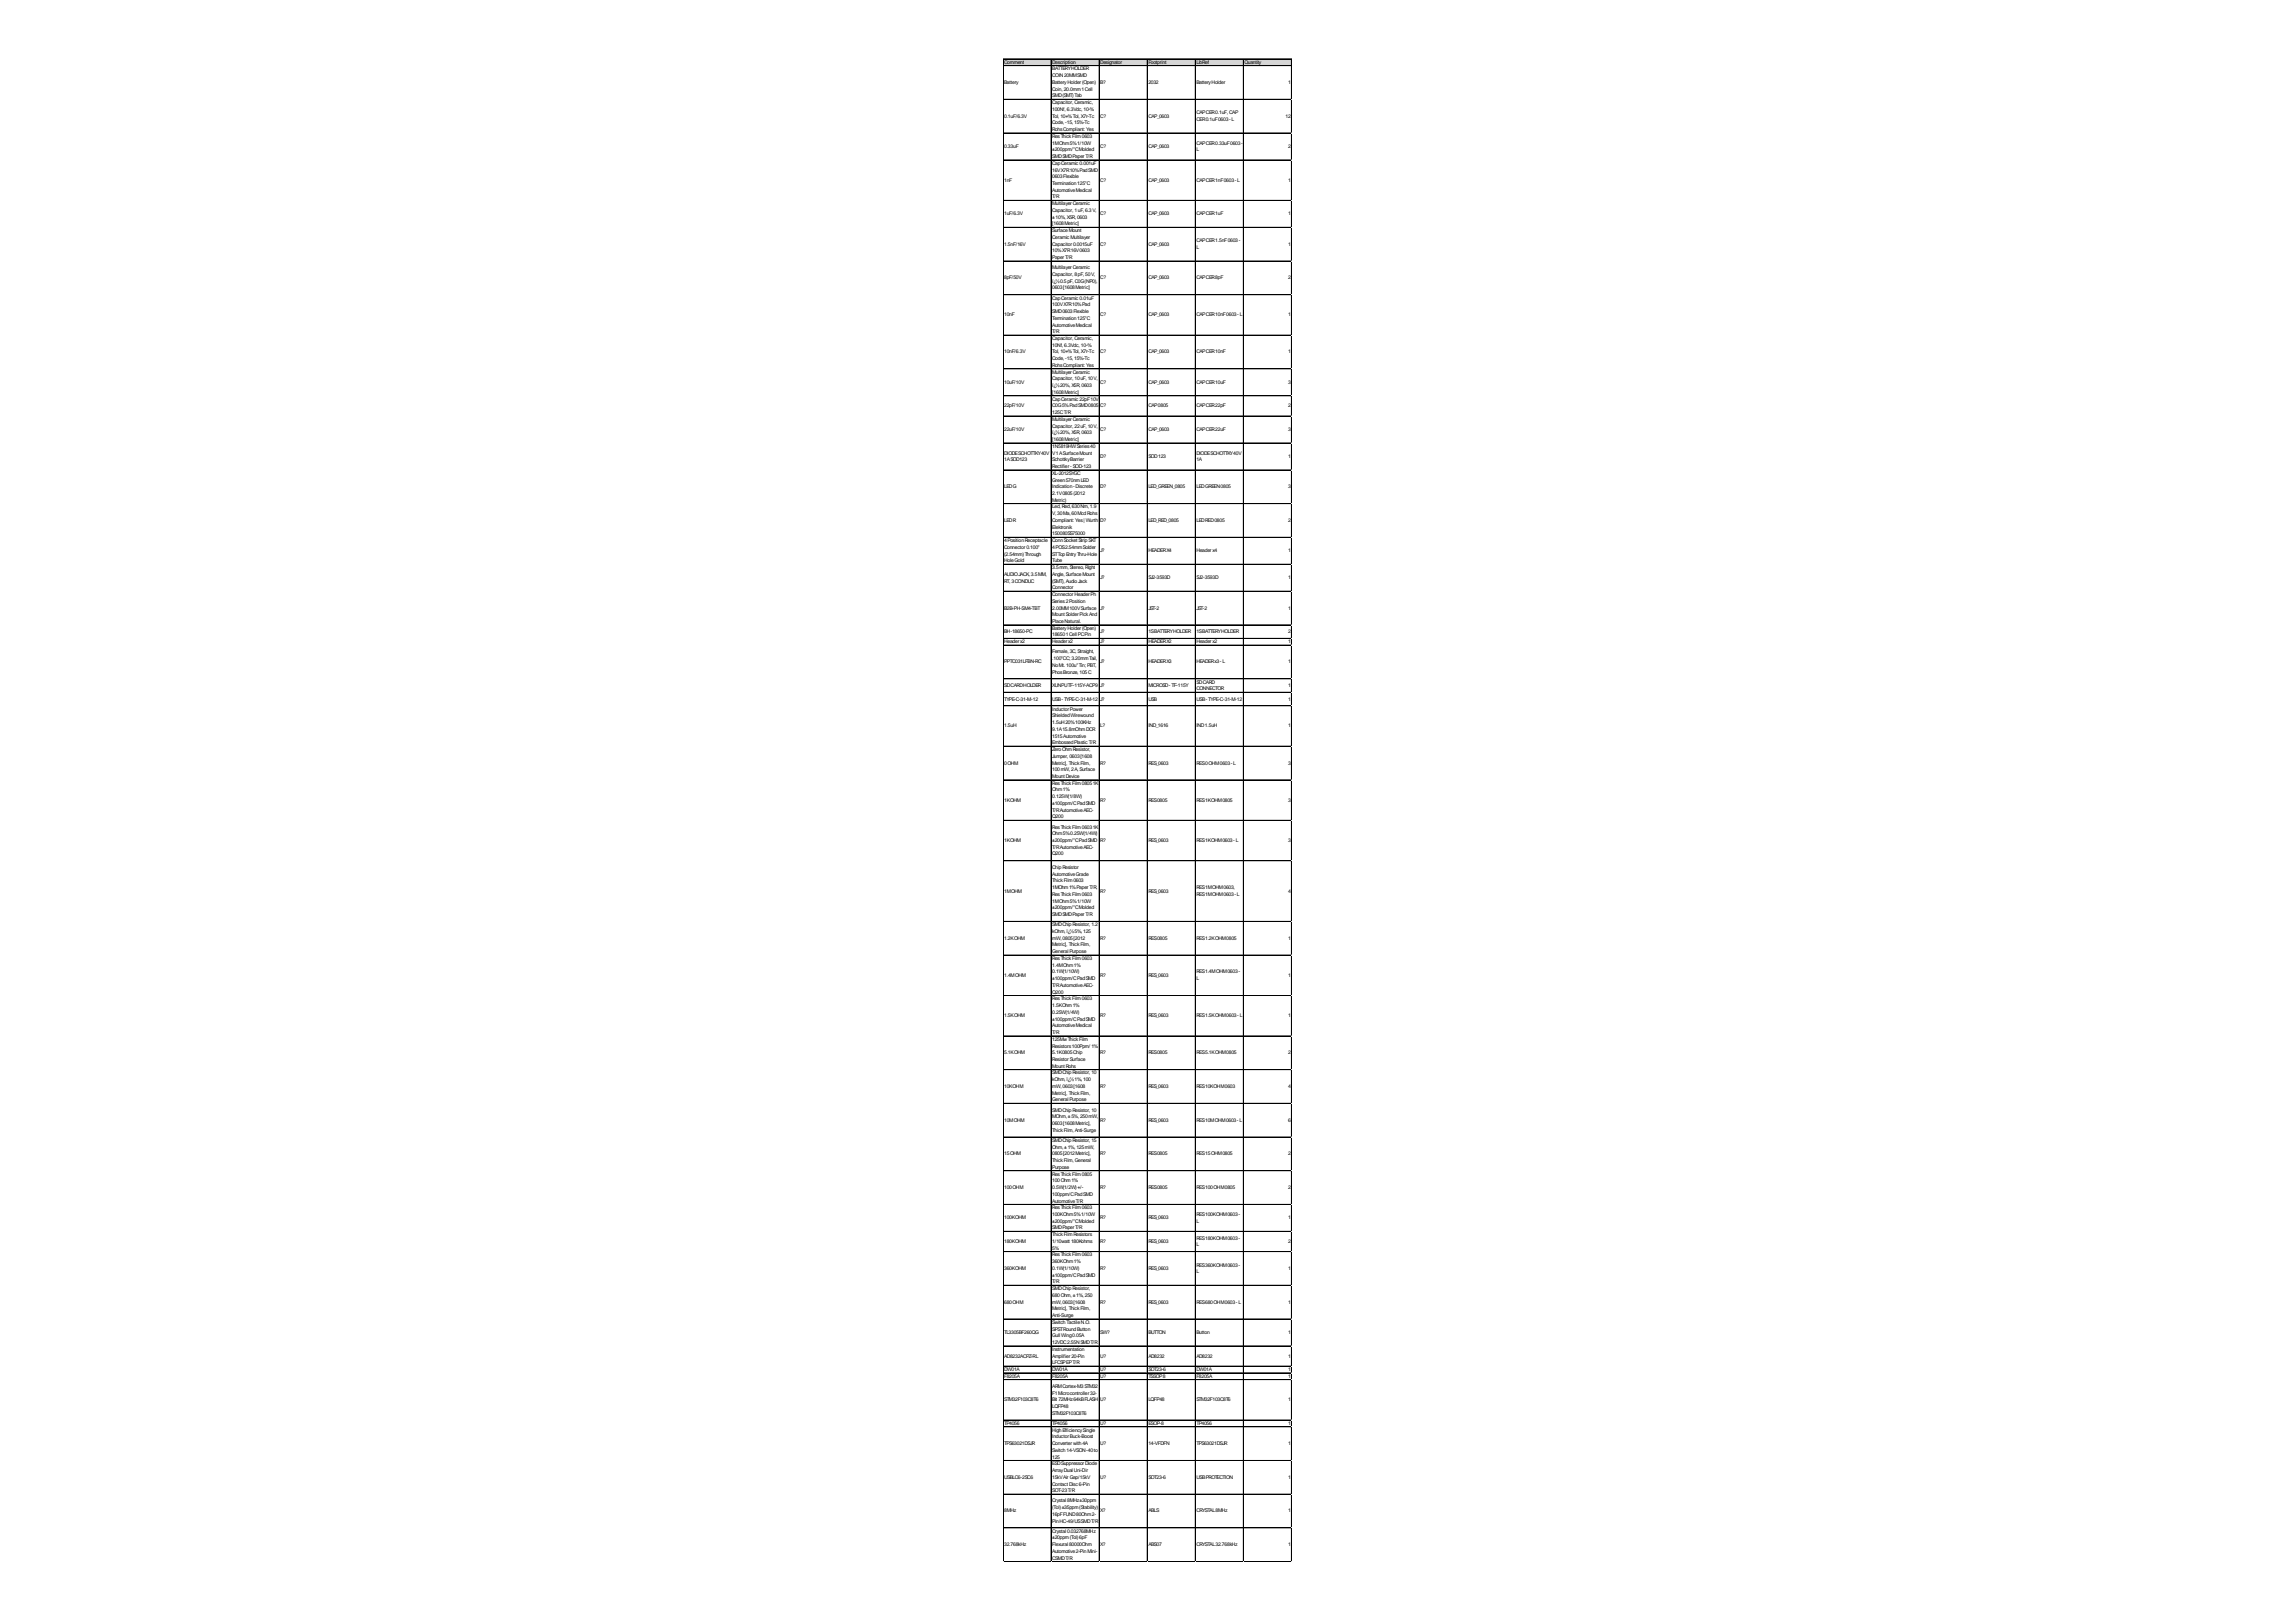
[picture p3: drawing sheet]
<svg xmlns="http://www.w3.org/2000/svg" width="297mm" height="210mm" viewBox="0 0 297 210" stroke-linecap="round" stroke-linejoin="round" font-family="sans-serif">
<defs><g id="words">
<g font-size=".7">
<text x="129.9" y="8.2">Comment</text>
<text x="129.9" y="10.9">Battery</text>
<text x="136.1" y="8.2">Description</text>
<text x="136.1" y="9.1">BATTERYHOLDER</text>
<text x="136.1" y="10">COIN20MMSMD</text>
<text x="136.1" y="10.9">BatteryHolder(Open)</text>
<text x="136.1" y="11.7">Coin,20.0mm1Cell</text>
<text x="142.3" y="8.2">Designator</text>
<text x="142.3" y="10.9">B?</text>
<text x="148.6" y="8.2">Footprint</text>
<text x="148.6" y="10.9">2032</text>
<text x="154.8" y="8.2">LibRef</text>
<text x="154.8" y="10.9">BatteryHolder</text>
<text x="161" y="8.2">Quantity</text>
<text x="166.6" y="10.9">1</text>
<text x="129.9" y="15.2">0.1uF/6.3V</text>
<text x="136.1" y="12.6">SMD(SMT)Tab</text>
<text x="136.1" y="13.5">Capacitor, Ceramic,</text>
<text x="136.1" y="14.3">100Nf, 6.3Vdc, 10-%</text>
<text x="136.1" y="15.2">Tol, 10+%Tol, X7r-Tc</text>
<text x="136.1" y="16.1">Code,-15,15%-Tc</text>
<text x="136.1" y="17">RohsCompliant: Yes</text>
<text x="136.1" y="17.8">ResThickFilm0603</text>
<text x="142.3" y="15.2">C?</text>
<text x="148.6" y="15.2">CAP_0603</text>
<text x="154.8" y="14.8">CAPCER0.1uF,CAP</text>
<text x="154.8" y="15.7">CER0.1uF0603-L</text>
<text x="166.3" y="15.2">12</text>
<text x="129.9" y="19.1">0.33uF</text>
<text x="129.9" y="23.5">1nF</text>
<text x="136.1" y="18.7">1MOhm5%1/10W</text>
<text x="136.1" y="19.6">±200ppm/°CMolded</text>
<text x="136.1" y="20.5">SMDSMDPaperT/R</text>
<text x="136.1" y="21.3">CapCeramic 0.001uF</text>
<text x="136.1" y="22.2">16VX7R10%PadSMD</text>
<text x="136.1" y="23.1">0603Flexible</text>
<text x="136.1" y="23.9">Termination125°C</text>
<text x="142.3" y="19.1">C?</text>
<text x="142.3" y="23.5">C?</text>
<text x="148.6" y="19.1">CAP_0603</text>
<text x="148.6" y="23.5">CAP_0603</text>
<text x="154.8" y="18.7">CAPCER0.33uF0603-</text>
<text x="154.8" y="19.6">L</text>
<text x="154.8" y="23.5">CAPCER1nF0603-L</text>
<text x="166.6" y="19.1">2</text>
<text x="166.6" y="23.5">1</text>
<text x="129.9" y="27.9">1uF/6.3V</text>
<text x="136.1" y="24.8">AutomotiveMedical</text>
<text x="136.1" y="25.7">T/R</text>
<text x="136.1" y="26.6">MultilayerCeramic</text>
<text x="136.1" y="27.4">Capacitor, 1uF,6.3V,</text>
<text x="136.1" y="28.3">±10%,X5R,0603</text>
<text x="136.1" y="29.2">[1608Metric]</text>
<text x="142.3" y="27.9">C?</text>
<text x="148.6" y="27.9">CAP_0603</text>
<text x="154.8" y="27.9">CAPCER1uF</text>
<text x="166.6" y="27.9">1</text>
<text x="129.9" y="31.8">1.5nF/16V</text>
<text x="136.1" y="30">SurfaceMount</text>
<text x="136.1" y="30.9">Ceramic Multilayer</text>
<text x="136.1" y="31.8">Capacitor0.0015uF</text>
<text x="136.1" y="32.7">10%X7R16V0603</text>
<text x="136.1" y="33.5">PaperT/R</text>
<text x="136.1" y="34.8">MultilayerCeramic</text>
<text x="136.1" y="35.7">Capacitor, 8pF,50V,</text>
<text x="142.3" y="31.8">C?</text>
<text x="148.6" y="31.8">CAP_0603</text>
<text x="154.8" y="31.4">CAPCER1.5nF0603-</text>
<text x="154.8" y="32.2">L</text>
<text x="166.6" y="31.8">1</text>
<text x="129.9" y="36.2">8pF/50V</text>
<text x="129.9" y="40.9">10nF</text>
<text x="136.1" y="36.6">ï¿½0.5pF,C0G(NP0),</text>
<text x="136.1" y="37.5">0603[1608Metric]</text>
<text x="136.1" y="38.8">CapCeramic 0.01uF</text>
<text x="136.1" y="39.6">100VX7R10%Pad</text>
<text x="136.1" y="40.5">SMD0603Flexible</text>
<text x="136.1" y="41.4">Termination125°C</text>
<text x="142.3" y="36.2">C?</text>
<text x="142.3" y="40.9">C?</text>
<text x="148.6" y="36.2">CAP_0603</text>
<text x="148.6" y="40.9">CAP_0603</text>
<text x="154.8" y="36.2">CAPCER8pF</text>
<text x="154.8" y="40.9">CAPCER10nF0603-L</text>
<text x="166.6" y="36.2">2</text>
<text x="166.6" y="40.9">1</text>
<text x="129.9" y="45.7">10nF/6.3V</text>
<text x="136.1" y="42.3">AutomotiveMedical</text>
<text x="136.1" y="43.1">T/R</text>
<text x="136.1" y="44">Capacitor, Ceramic,</text>
<text x="136.1" y="44.9">10Nf, 6.3Vdc, 10-%</text>
<text x="136.1" y="45.7">Tol, 10+%Tol, X7r-Tc</text>
<text x="136.1" y="46.6">Code,-15,15%-Tc</text>
<text x="136.1" y="47.5">RohsCompliant: Yes</text>
<text x="142.3" y="45.7">C?</text>
<text x="148.6" y="45.7">CAP_0603</text>
<text x="154.8" y="45.7">CAPCER10nF</text>
<text x="166.6" y="45.7">1</text>
<text x="129.9" y="49.7">10uF/10V</text>
<text x="129.9" y="52.7">22pF/10V</text>
<text x="136.1" y="48.4">MultilayerCeramic</text>
<text x="136.1" y="49.2">Capacitor, 10uF,10V,</text>
<text x="136.1" y="50.1">ï¿½20%,X5R,0603</text>
<text x="136.1" y="51">[1608Metric]</text>
<text x="136.1" y="51.8">CapCeramic 22pF10V</text>
<text x="136.1" y="52.7">C0G5%PadSMD0805</text>
<text x="136.1" y="53.6">125CT/R</text>
<text x="142.3" y="49.7">C?</text>
<text x="142.3" y="52.7">C?</text>
<text x="148.6" y="49.7">CAP_0603</text>
<text x="148.6" y="52.7">CAP0805</text>
<text x="154.8" y="49.7">CAPCER10uF</text>
<text x="154.8" y="52.7">CAPCER22pF</text>
<text x="166.6" y="49.7">3</text>
<text x="166.6" y="52.7">2</text>
<text x="129.9" y="55.8">22uF/10V</text>
<text x="129.9" y="58.8">DIODESCHOTTKY40V</text>
<text x="129.9" y="59.7">1ASOD123</text>
<text x="136.1" y="54.5">MultilayerCeramic</text>
<text x="136.1" y="55.3">Capacitor, 22uF,10V,</text>
<text x="136.1" y="56.2">ï¿½20%,X5R,0603</text>
<text x="136.1" y="57.1">[1608Metric]</text>
<text x="136.1" y="58">1N5819HWSeries40</text>
<text x="136.1" y="58.8">V1ASurfaceMount</text>
<text x="136.1" y="59.7">SchottkyBarrier</text>
<text x="142.3" y="55.8">C?</text>
<text x="142.3" y="59.3">D?</text>
<text x="148.6" y="55.8">CAP_0603</text>
<text x="148.6" y="59.3">SOD123</text>
<text x="154.8" y="55.8">CAPCER22uF</text>
<text x="154.8" y="58.8">DIODESCHOTTKY40V</text>
<text x="154.8" y="59.7">1A</text>
<text x="166.6" y="55.8">3</text>
<text x="166.6" y="59.3">1</text>
<text x="129.9" y="63.2">LEDG</text>
<text x="136.1" y="60.6">Rectifier-SOD-123</text>
<text x="136.1" y="61.4">XL-2012SYGC</text>
<text x="136.1" y="62.3">Green570nmLED</text>
<text x="136.1" y="63.2">Indication-Discrete</text>
<text x="136.1" y="64.1">2.1V0805(2012</text>
<text x="136.1" y="64.9">Metric)</text>
<text x="136.1" y="65.8">Led,Red,630Nm,1.9</text>
<text x="142.3" y="63.2">D?</text>
<text x="148.6" y="63.2">LED_GREEN_0805</text>
<text x="154.8" y="63.2">LEDGREEN0805</text>
<text x="166.6" y="63.2">3</text>
<text x="129.9" y="67.5">LEDR</text>
<text x="129.9" y="70.2">4PositionReceptacle</text>
<text x="129.9" y="71">Connector0.100&quot;</text>
<text x="129.9" y="71.9">(2.54mm)Through</text>
<text x="136.1" y="66.7">V,30Ma,60McdRohs</text>
<text x="136.1" y="67.5">Compliant: Yes| Wurth</text>
<text x="136.1" y="68.4">Elektronik</text>
<text x="136.1" y="69.3">150080SS75000</text>
<text x="136.1" y="70.2">ConnSocketStripSKT</text>
<text x="136.1" y="71">4POS2.54mmSolder</text>
<text x="136.1" y="71.9">STTopEntryThru-Hole</text>
<text x="142.3" y="67.5">D?</text>
<text x="142.3" y="71.5">J?</text>
<text x="148.6" y="67.5">LED_RED_0805</text>
<text x="148.6" y="71.5">HEADERX4</text>
<text x="154.8" y="67.5">LEDRED0805</text>
<text x="154.8" y="71.5">Headerx4</text>
<text x="166.6" y="67.5">2</text>
<text x="166.6" y="71.5">1</text>
<text x="129.9" y="72.8">HoleGold</text>
<text x="129.9" y="74.5">AUDIOJACK,3.5MM,</text>
<text x="129.9" y="75.4">RT,3CONDUC</text>
<text x="136.1" y="72.8">Tube</text>
<text x="136.1" y="73.6">3.5mm,Stereo,Right</text>
<text x="136.1" y="74.5">Angle,SurfaceMount</text>
<text x="136.1" y="75.4">(SMT),AudioJack</text>
<text x="136.1" y="76.3">Connector</text>
<text x="136.1" y="77.1">ConnectorHeaderPh</text>
<text x="142.3" y="75">J?</text>
<text x="148.6" y="75">SJ2-3593D</text>
<text x="154.8" y="75">SJ2-3593D</text>
<text x="166.6" y="75">1</text>
<text x="129.9" y="78.9">B2B-PH-SM4-TBT</text>
<text x="129.9" y="81.9">BH-18650-PC</text>
<text x="129.9" y="83.2">Headerx2</text>
<text x="136.1" y="78">Series2Position</text>
<text x="136.1" y="78.9">2.00MM100VSurface</text>
<text x="136.1" y="79.8">MountSolderPickAnd</text>
<text x="136.1" y="80.6">PlaceNatural.</text>
<text x="136.1" y="81.5">BatteryHolder(Open)</text>
<text x="136.1" y="82.4">186501Cell PCPin</text>
<text x="136.1" y="83.2">Headerx2</text>
<text x="142.3" y="78.9">J?</text>
<text x="142.3" y="81.9">J?</text>
<text x="142.3" y="83.2">J?</text>
<text x="148.6" y="78.9">JST-2</text>
<text x="148.6" y="81.9">1SBATTERYHOLDER</text>
<text x="148.6" y="83.2">HEADERX2</text>
<text x="154.8" y="78.9">JST-2</text>
<text x="154.8" y="81.9">1SBATTERYHOLDER</text>
<text x="154.8" y="83.2">Headerx2</text>
<text x="166.6" y="78.9">1</text>
<text x="166.6" y="81.9">2</text>
<text x="166.6" y="83.2">1</text>
<text x="129.9" y="85.9">PPTC031LFBN-RC</text>
<text x="129.9" y="88.9">SDCARDHOLDER</text>
<text x="136.1" y="84.5">Female,3C,Straight,</text>
<text x="136.1" y="85.4">.100&quot;CC;3.20mmTail,</text>
<text x="136.1" y="86.3">NoMt. 100u&quot;Tin;PBT,</text>
<text x="136.1" y="87.2">PhosBronze,105C</text>
<text x="136.1" y="88.9">XUNPUTF-115Y-ACP9</text>
<text x="142.3" y="85.9">J?</text>
<text x="142.3" y="88.9">J?</text>
<text x="148.6" y="85.9">HEADERX3</text>
<text x="148.6" y="88.9">MICROSD-TF-115Y</text>
<text x="154.8" y="85.9">HEADERx3-L</text>
<text x="154.8" y="88.5">SDCARD</text>
<text x="154.8" y="89.3">CONNECTOR</text>
<text x="166.6" y="85.9">1</text>
<text x="166.6" y="88.9">1</text>
<text x="129.9" y="90.7">TYPE-C-31-M-12</text>
<text x="129.9" y="94.1">1.5uH</text>
<text x="136.1" y="90.7">USB-TYPE-C-31-M-12</text>
<text x="136.1" y="92">InductorPower</text>
<text x="136.1" y="92.8">ShieldedWirewound</text>
<text x="136.1" y="93.7">1.5uH20%100KHz</text>
<text x="136.1" y="94.6">9.1A15.8mOhmDCR</text>
<text x="136.1" y="95.4">1515Automotive</text>
<text x="142.3" y="90.7">J?</text>
<text x="142.3" y="94.1">L?</text>
<text x="148.6" y="90.7">USB</text>
<text x="148.6" y="94.1">IND_1616</text>
<text x="154.8" y="90.7">USB-TYPE-C-31-M-12</text>
<text x="154.8" y="94.1">IND1.5uH</text>
<text x="166.6" y="90.7">1</text>
<text x="166.6" y="94.1">1</text>
<text x="129.9" y="98.9">0OHM</text>
<text x="136.1" y="96.3">EmbossedPlastic T/R</text>
<text x="136.1" y="97.2">ZeroOhmResistor,</text>
<text x="136.1" y="98.1">Jumper, 0603[1608</text>
<text x="136.1" y="98.9">Metric], ThickFilm,</text>
<text x="136.1" y="99.8">100mW,2A,Surface</text>
<text x="136.1" y="100.7">MountDevice</text>
<text x="136.1" y="101.6">ResThickFilm08051K</text>
<text x="142.3" y="98.9">R?</text>
<text x="148.6" y="98.9">RES_0603</text>
<text x="154.8" y="98.9">RES0OHM0603-L</text>
<text x="166.6" y="98.9">3</text>
<text x="129.9" y="103.7">1KOHM</text>
<text x="136.1" y="102.4">Ohm1%</text>
<text x="136.1" y="103.3">0.125W(1/8W)</text>
<text x="136.1" y="104.2">±100ppm/CPadSMD</text>
<text x="136.1" y="105">T/RAutomotiveAEC-</text>
<text x="136.1" y="105.9">Q200</text>
<text x="136.1" y="107.2">ResThickFilm06031K</text>
<text x="142.3" y="103.7">R?</text>
<text x="148.6" y="103.7">RES0805</text>
<text x="154.8" y="103.7">RES1KOHM0805</text>
<text x="166.6" y="103.7">3</text>
<text x="129.9" y="109">1KOHM</text>
<text x="136.1" y="108.1">Ohm5%0.25W(1/4W)</text>
<text x="136.1" y="109">±200ppm/°CPadSMD</text>
<text x="136.1" y="109.8">T/RAutomotiveAEC-</text>
<text x="136.1" y="110.7">Q200</text>
<text x="136.1" y="112.5">ChipResistor</text>
<text x="136.1" y="113.3">AutomotiveGrade</text>
<text x="142.3" y="109">R?</text>
<text x="148.6" y="109">RES_0603</text>
<text x="154.8" y="109">RES1KOHM0603-L</text>
<text x="166.6" y="109">3</text>
<text x="129.9" y="115.5">1MOHM</text>
<text x="136.1" y="114.2">ThickFilm0603</text>
<text x="136.1" y="115.1">1MOhm1%PaperT/R,</text>
<text x="136.1" y="115.9">ResThickFilm0603</text>
<text x="136.1" y="116.8">1MOhm5%1/10W</text>
<text x="136.1" y="117.7">±200ppm/°CMolded</text>
<text x="136.1" y="118.6">SMDSMDPaperT/R</text>
<text x="136.1" y="119.9">SMDChipResistor, 1.2</text>
<text x="142.3" y="115.5">R?</text>
<text x="148.6" y="115.5">RES_0603</text>
<text x="154.8" y="115.1">RES1MOHM0603,</text>
<text x="154.8" y="115.9">RES1MOHM0603-L</text>
<text x="166.6" y="115.5">4</text>
<text x="129.9" y="121.6">1.2KOHM</text>
<text x="136.1" y="120.7">kOhm,ï¿½5%,125</text>
<text x="136.1" y="121.6">mW,0805[2012</text>
<text x="136.1" y="122.5">Metric], ThickFilm,</text>
<text x="136.1" y="123.4">GeneralPurpose</text>
<text x="136.1" y="124.2">ResThickFilm0603</text>
<text x="136.1" y="125.1">1.4MOhm1%</text>
<text x="136.1" y="126">0.1W(1/10W)</text>
<text x="142.3" y="121.6">R?</text>
<text x="148.6" y="121.6">RES0805</text>
<text x="154.8" y="121.6">RES1.2KOHM0805</text>
<text x="154.8" y="126">RES1.4MOHM0603-</text>
<text x="166.6" y="121.6">1</text>
<text x="129.9" y="126.4">1.4MOHM</text>
<text x="129.9" y="131.6">1.5KOHM</text>
<text x="136.1" y="126.8">±100ppm/CPadSMD</text>
<text x="136.1" y="127.7">T/RAutomotiveAEC-</text>
<text x="136.1" y="128.6">Q200</text>
<text x="136.1" y="129.5">ResThickFilm0603</text>
<text x="136.1" y="130.3">1.5KOhm1%</text>
<text x="136.1" y="131.2">0.25W(1/4W)</text>
<text x="142.3" y="126.4">R?</text>
<text x="142.3" y="131.6">R?</text>
<text x="148.6" y="126.4">RES_0603</text>
<text x="148.6" y="131.6">RES_0603</text>
<text x="154.8" y="126.8">L</text>
<text x="154.8" y="131.6">RES1.5KOHM0603-L</text>
<text x="166.6" y="126.4">1</text>
<text x="166.6" y="131.6">1</text>
<text x="129.9" y="136.4">5.1KOHM</text>
<text x="136.1" y="132.1">±100ppm/CPadSMD</text>
<text x="136.1" y="132.9">AutomotiveMedical</text>
<text x="136.1" y="133.8">T/R</text>
<text x="136.1" y="134.7">125MwThickFilm</text>
<text x="136.1" y="135.6">Resistors100Ppm/ 1%</text>
<text x="136.1" y="136.4">5.1K0805Chip</text>
<text x="136.1" y="137.3">ResistorSurface</text>
<text x="142.3" y="136.4">R?</text>
<text x="148.6" y="136.4">RES0805</text>
<text x="154.8" y="136.4">RES5.1KOHM0805</text>
<text x="166.6" y="136.4">2</text>
<text x="129.9" y="140.8">10KOHM</text>
<text x="136.1" y="138.2">MountRohs</text>
<text x="136.1" y="139">SMDChipResistor, 10</text>
<text x="136.1" y="139.9">kOhm,ï¿½1%,100</text>
<text x="136.1" y="140.8">mW,0603[1608</text>
<text x="136.1" y="141.7">Metric], ThickFilm,</text>
<text x="136.1" y="142.5">GeneralPurpose</text>
<text x="136.1" y="143.8">SMDChipResistor, 10</text>
<text x="142.3" y="140.8">R?</text>
<text x="148.6" y="140.8">RES_0603</text>
<text x="154.8" y="140.8">RES10KOHM0603</text>
<text x="166.6" y="140.8">4</text>
<text x="129.9" y="145.2">10MOHM</text>
<text x="129.9" y="149.5">15OHM</text>
<text x="136.1" y="144.7">MOhm,±5%,250mW,</text>
<text x="136.1" y="145.6">0603[1608Metric],</text>
<text x="136.1" y="146.5">ThickFilm,Anti-Surge</text>
<text x="136.1" y="147.8">SMDChipResistor, 15</text>
<text x="136.1" y="148.6">Ohm,±1%,125mW,</text>
<text x="136.1" y="149.5">0805[2012Metric],</text>
<text x="142.3" y="145.2">R?</text>
<text x="142.3" y="149.5">R?</text>
<text x="148.6" y="145.2">RES_0603</text>
<text x="148.6" y="149.5">RES0805</text>
<text x="154.8" y="145.2">RES10MOHM0603-L</text>
<text x="154.8" y="149.5">RES15OHM0805</text>
<text x="166.6" y="145.2">6</text>
<text x="166.6" y="149.5">2</text>
<text x="129.9" y="153.9">100OHM</text>
<text x="136.1" y="150.4">ThickFilm,General</text>
<text x="136.1" y="151.3">Purpose</text>
<text x="136.1" y="152.1">ResThickFilm0805</text>
<text x="136.1" y="153">100Ohm1%</text>
<text x="136.1" y="153.9">0.5W(1/2W)+/-</text>
<text x="136.1" y="154.7">100ppm/CPadSMD</text>
<text x="136.1" y="155.6">AutomotiveT/R</text>
<text x="142.3" y="153.9">R?</text>
<text x="148.6" y="153.9">RES0805</text>
<text x="154.8" y="153.9">RES100OHM0805</text>
<text x="166.6" y="153.9">2</text>
<text x="129.9" y="157.8">100KOHM</text>
<text x="129.9" y="160.8">180KOHM</text>
<text x="136.1" y="156.5">ResThickFilm0603</text>
<text x="136.1" y="157.4">100KOhm5%1/10W</text>
<text x="136.1" y="158.2">±200ppm/°CMolded</text>
<text x="136.1" y="159.1">SMDPaperT/R</text>
<text x="136.1" y="160">ThickFilmResistors</text>
<text x="136.1" y="160.8">1/10watt 180Kohms</text>
<text x="136.1" y="161.7">5%</text>
<text x="142.3" y="157.8">R?</text>
<text x="142.3" y="160.8">R?</text>
<text x="148.6" y="157.8">RES_0603</text>
<text x="148.6" y="160.8">RES_0603</text>
<text x="154.8" y="157.4">RES100KOHM0603-</text>
<text x="154.8" y="158.2">L</text>
<text x="154.8" y="160.4">RES180KOHM0603-</text>
<text x="154.8" y="161.3">L</text>
<text x="166.6" y="157.8">1</text>
<text x="166.6" y="160.8">2</text>
<text x="129.9" y="164.3">360KOHM</text>
<text x="136.1" y="162.6">ResThickFilm0603</text>
<text x="136.1" y="163.5">360KOhm1%</text>
<text x="136.1" y="164.3">0.1W(1/10W)</text>
<text x="136.1" y="165.2">±100ppm/CPadSMD</text>
<text x="136.1" y="166.1">T/R</text>
<text x="136.1" y="167">SMDChipResistor,</text>
<text x="136.1" y="167.8">680Ohm,±1%,250</text>
<text x="142.3" y="164.3">R?</text>
<text x="148.6" y="164.3">RES_0603</text>
<text x="154.8" y="163.9">RES360KOHM0603-</text>
<text x="154.8" y="164.8">L</text>
<text x="166.6" y="164.3">1</text>
<text x="129.9" y="168.7">680OHM</text>
<text x="129.9" y="172.6">TL3305BF260QG</text>
<text x="136.1" y="168.7">mW,0603[1608</text>
<text x="136.1" y="169.6">Metric], ThickFilm,</text>
<text x="136.1" y="170.4">Anti-Surge</text>
<text x="136.1" y="171.3">SwitchTactileN.O.</text>
<text x="136.1" y="172.2">SPSTRoundButton</text>
<text x="136.1" y="173.1">Gull Wing0.05A</text>
<text x="136.1" y="173.9">12VDC2.55NSMDT/R</text>
<text x="142.3" y="168.7">R?</text>
<text x="142.3" y="172.6">SW?</text>
<text x="148.6" y="168.7">RES_0603</text>
<text x="148.6" y="172.6">BUTTON</text>
<text x="154.8" y="168.7">RES680OHM0603-L</text>
<text x="154.8" y="172.6">Button</text>
<text x="166.6" y="168.7">1</text>
<text x="166.6" y="172.6">1</text>
<text x="129.9" y="175.7">AD8232ACPZ-RL</text>
<text x="129.9" y="177.4">DW01A</text>
<text x="129.9" y="178.3">F8205A</text>
<text x="136.1" y="174.8">Instrumentation</text>
<text x="136.1" y="175.7">Amplifier20-Pin</text>
<text x="136.1" y="176.5">LFCSPEPT/R</text>
<text x="136.1" y="177.4">DW01A</text>
<text x="136.1" y="178.3">F8205A</text>
<text x="136.1" y="179.6">ARMCortex-M3STM32</text>
<text x="142.3" y="175.7">U?</text>
<text x="142.3" y="177.4">U?</text>
<text x="142.3" y="178.3">U?</text>
<text x="148.6" y="175.7">AD8232</text>
<text x="148.6" y="177.4">SOT23-6</text>
<text x="148.6" y="178.3">TSSOP8</text>
<text x="154.8" y="175.7">AD8232</text>
<text x="154.8" y="177.4">DW01A</text>
<text x="154.8" y="178.3">F8205A</text>
<text x="166.6" y="175.7">1</text>
<text x="166.6" y="177.4">1</text>
<text x="166.6" y="178.3">1</text>
<text x="129.9" y="181.3">STM32F103C8T6</text>
<text x="129.9" y="184.4">TP4056</text>
<text x="136.1" y="180.5">F1Microcontroller32-</text>
<text x="136.1" y="181.3">Bit 72MHz64kBFLASH</text>
<text x="136.1" y="182.2">LQFP48</text>
<text x="136.1" y="183.1">STM32F103C8T6</text>
<text x="136.1" y="184.4">TP4056</text>
<text x="136.1" y="185.3">HighEfficiencySingle</text>
<text x="142.3" y="181.3">U?</text>
<text x="142.3" y="184.4">U?</text>
<text x="148.6" y="181.3">LQFP48</text>
<text x="148.6" y="184.4">ESOP-8</text>
<text x="154.8" y="181.3">STM32F103C8T6</text>
<text x="154.8" y="184.4">TP4056</text>
<text x="166.6" y="181.3">1</text>
<text x="166.6" y="184.4">1</text>
<text x="129.9" y="187">TPS63021DSJR</text>
<text x="129.9" y="191.4">USBLC6-2SC6</text>
<text x="136.1" y="186.1">InductorBuck-Boost</text>
<text x="136.1" y="187">Converterwith4A</text>
<text x="136.1" y="187.9">Switch14-VSON-40to</text>
<text x="136.1" y="188.8">125</text>
<text x="136.1" y="189.6">ESDSuppressorDiode</text>
<text x="136.1" y="190.5">ArrayDualUni-Dir</text>
<text x="136.1" y="191.4">15kVAir Gap/15kV</text>
<text x="142.3" y="187">U?</text>
<text x="142.3" y="191.4">U?</text>
<text x="148.6" y="187">14-VFDFN</text>
<text x="148.6" y="191.4">SOT23-6</text>
<text x="154.8" y="187">TPS63021DSJR</text>
<text x="154.8" y="191.4">USBPROTECTION</text>
<text x="166.6" y="187">1</text>
<text x="166.6" y="191.4">1</text>
<text x="129.9" y="195.7">8MHz</text>
<text x="136.1" y="192.2">Contact Disc6-Pin</text>
<text x="136.1" y="193.1">SOT-23T/R</text>
<text x="136.1" y="194.4">Crystal8MHz±30ppm</text>
<text x="136.1" y="195.3">(Tol)±35ppm(Stability)</text>
<text x="136.1" y="196.2">16pFFUND80Ohm2-</text>
<text x="136.1" y="197">PinHC-49/USSMDT/R</text>
<text x="142.3" y="195.7">X?</text>
<text x="148.6" y="195.7">ABLS</text>
<text x="154.8" y="195.7">CRYSTAL8MHz</text>
<text x="166.6" y="195.7">1</text>
<text x="129.9" y="200.1">32.768kHz</text>
<text x="136.1" y="198.3">Crystal0.032768MHz</text>
<text x="136.1" y="199.2">±20ppm(Tol)6pF</text>
<text x="136.1" y="200.1">Flexural80000Ohm</text>
<text x="136.1" y="201">Automotive2-PinMini-</text>
<text x="136.1" y="201.8">CSMDT/R</text>
<text x="142.3" y="200.1">X?</text>
<text x="148.6" y="200.1">ABS07</text>
<text x="154.8" y="200.1">CRYSTAL32.768kHz</text>
<text x="166.6" y="200.1">1</text>
</g>
</g></defs>
<path d="M129.8 7.6h37.4v.9h-37.4z" fill="#d3d3d3"/>
<g fill="none" stroke="#000" stroke-width=".13">
<path d="M129.8 7.6v194.5M129.8 8.5h37.3M129.8 12.8h37.3M129.8 12.9h37.3M129.8 17.2h37.3M136 7.7v194.4M142.2 7.7v194.4M148.4 7.7v194.4M154.6 7.7v194.4M154.7 7.7v194.4M160.9 7.7v194.4M167.1 7.7v194.4"/>
<path d="M167.1 7.6h-37.3v194.5h37.3M129.8 20.7h37.3M129.8 25.9h37.3M129.8 29.4h37.3M129.8 33.8h37.3M129.8 38.1h37.3M129.8 38.2h37.3M129.8 43.4h37.3M129.8 47.7h37.3M129.8 51.2h37.3M129.8 53.8h37.3M129.8 53.9h37.3"/>
<path d="M129.8 57.3h37.3M129.8 60.8h37.3M129.8 65.2h37.3M129.8 69.5h37.3M129.8 73h37.3M129.8 76.5h37.3M129.8 80.9h37.3M129.8 82.6h37.3M129.8 83.5h37.3M129.8 87.8h37.3M129.8 87.9h37.3M129.8 89.6h37.3"/>
<path d="M129.8 91.3h37.3M129.8 96.6h37.3M129.8 100.9h37.3M129.8 106.2h37.3M129.8 111.4h37.3M129.8 119.2h37.3M129.8 123.6h37.3M129.8 128.8h37.3M129.8 134.1h37.3M129.8 138.4h37.3M129.8 142.8h37.3M129.8 147.1h37.3"/>
<path d="M129.8 147.2h37.3M129.8 151.5h37.3M129.8 155.9h37.3M129.8 159.3h37.3M129.8 162h37.3M129.8 166.3h37.3M129.8 170.7h37.3M129.8 174.2h37.3M129.8 176.8h37.3M129.8 177.7h37.3M129.8 178.5h37.3M129.8 178.6h37.3"/>
<path d="M129.8 183.8h37.3M129.8 184.6h37.3M129.8 189h37.3M129.8 193.4h37.3M129.8 197.7h37.3M129.8 202.1h37.3"/>
</g>
<path d="M129.8 202.1v.1" fill="none" stroke="#e0e0e0" stroke-width=".13"/>
<path d="M136 202.1v.1" fill="none" stroke="#e0e0e0" stroke-width=".13"/>
<path d="M142.2 202.1v.1" fill="none" stroke="#e0e0e0" stroke-width=".13"/>
<path d="M148.4 202.1v.1" fill="none" stroke="#e0e0e0" stroke-width=".13"/>
<path d="M154.6 202.1v.1" fill="none" stroke="#e0e0e0" stroke-width=".13"/>
<path d="M160.9 202.1v.1" fill="none" stroke="#e0e0e0" stroke-width=".13"/>
<path d="M167.1 202.1v.1" fill="none" stroke="#e0e0e0" stroke-width=".13"/>
<path d="M167.1 12.8h.1" fill="none" stroke="#e0e0e0" stroke-width=".13"/>
<path d="M167.1 17.2h.1" fill="none" stroke="#e0e0e0" stroke-width=".13"/>
<path d="M167.1 20.7h.1" fill="none" stroke="#e0e0e0" stroke-width=".13"/>
<path d="M167.1 25.9h.1" fill="none" stroke="#e0e0e0" stroke-width=".13"/>
<path d="M167.1 29.4h.1" fill="none" stroke="#e0e0e0" stroke-width=".13"/>
<path d="M167.1 33.8h.1" fill="none" stroke="#e0e0e0" stroke-width=".13"/>
<path d="M167.1 38.1h.1" fill="none" stroke="#e0e0e0" stroke-width=".13"/>
<path d="M167.1 43.4h.1" fill="none" stroke="#e0e0e0" stroke-width=".13"/>
<path d="M167.1 47.7h.1" fill="none" stroke="#e0e0e0" stroke-width=".13"/>
<path d="M167.1 51.2h.1" fill="none" stroke="#e0e0e0" stroke-width=".13"/>
<path d="M167.1 53.8h.1" fill="none" stroke="#e0e0e0" stroke-width=".13"/>
<path d="M167.1 57.3h.1" fill="none" stroke="#e0e0e0" stroke-width=".13"/>
<path d="M167.1 60.8h.1" fill="none" stroke="#e0e0e0" stroke-width=".13"/>
<path d="M167.1 65.2h.1" fill="none" stroke="#e0e0e0" stroke-width=".13"/>
<path d="M167.1 69.5h.1" fill="none" stroke="#e0e0e0" stroke-width=".13"/>
<path d="M167.1 73h.1" fill="none" stroke="#e0e0e0" stroke-width=".13"/>
<path d="M167.1 76.5h.1" fill="none" stroke="#e0e0e0" stroke-width=".13"/>
<path d="M167.1 80.9h.1" fill="none" stroke="#e0e0e0" stroke-width=".13"/>
<path d="M167.1 82.6h.1" fill="none" stroke="#e0e0e0" stroke-width=".13"/>
<path d="M167.1 83.5h.1" fill="none" stroke="#e0e0e0" stroke-width=".13"/>
<path d="M167.1 87.8h.1" fill="none" stroke="#e0e0e0" stroke-width=".13"/>
<path d="M167.1 89.6h.1" fill="none" stroke="#e0e0e0" stroke-width=".13"/>
<path d="M167.1 91.3h.1" fill="none" stroke="#e0e0e0" stroke-width=".13"/>
<path d="M167.1 96.6h.1" fill="none" stroke="#e0e0e0" stroke-width=".13"/>
<path d="M167.1 100.9h.1" fill="none" stroke="#e0e0e0" stroke-width=".13"/>
<path d="M167.1 106.2h.1" fill="none" stroke="#e0e0e0" stroke-width=".13"/>
<path d="M167.1 111.4h.1" fill="none" stroke="#e0e0e0" stroke-width=".13"/>
<path d="M167.1 119.2h.1" fill="none" stroke="#e0e0e0" stroke-width=".13"/>
<path d="M167.1 123.6h.1" fill="none" stroke="#e0e0e0" stroke-width=".13"/>
<path d="M167.1 128.8h.1" fill="none" stroke="#e0e0e0" stroke-width=".13"/>
<path d="M167.1 134.1h.1" fill="none" stroke="#e0e0e0" stroke-width=".13"/>
<path d="M167.1 138.4h.1" fill="none" stroke="#e0e0e0" stroke-width=".13"/>
<path d="M167.1 142.8h.1" fill="none" stroke="#e0e0e0" stroke-width=".13"/>
<path d="M167.1 147.1h.1" fill="none" stroke="#e0e0e0" stroke-width=".13"/>
<path d="M167.1 151.5h.1" fill="none" stroke="#e0e0e0" stroke-width=".13"/>
<path d="M167.1 155.9h.1" fill="none" stroke="#e0e0e0" stroke-width=".13"/>
<path d="M167.1 159.3h.1" fill="none" stroke="#e0e0e0" stroke-width=".13"/>
<path d="M167.1 162h.1" fill="none" stroke="#e0e0e0" stroke-width=".13"/>
<path d="M167.1 166.3h.1" fill="none" stroke="#e0e0e0" stroke-width=".13"/>
<path d="M167.1 170.7h.1" fill="none" stroke="#e0e0e0" stroke-width=".13"/>
<path d="M167.1 174.2h.1" fill="none" stroke="#e0e0e0" stroke-width=".13"/>
<path d="M167.1 176.8h.1" fill="none" stroke="#e0e0e0" stroke-width=".13"/>
<path d="M167.1 177.7h.1" fill="none" stroke="#e0e0e0" stroke-width=".13"/>
<path d="M167.1 178.5h.1" fill="none" stroke="#e0e0e0" stroke-width=".13"/>
<path d="M167.1 183.8h.1" fill="none" stroke="#e0e0e0" stroke-width=".13"/>
<path d="M167.1 184.6h.1" fill="none" stroke="#e0e0e0" stroke-width=".13"/>
<path d="M167.1 189h.1" fill="none" stroke="#e0e0e0" stroke-width=".13"/>
<path d="M167.1 193.4h.1" fill="none" stroke="#e0e0e0" stroke-width=".13"/>
<path d="M167.1 197.7h.1" fill="none" stroke="#e0e0e0" stroke-width=".13"/>
<path d="M167.1 202.1h.1" fill="none" stroke="#e0e0e0" stroke-width=".13"/>
<use href="#words"/>
</svg>
